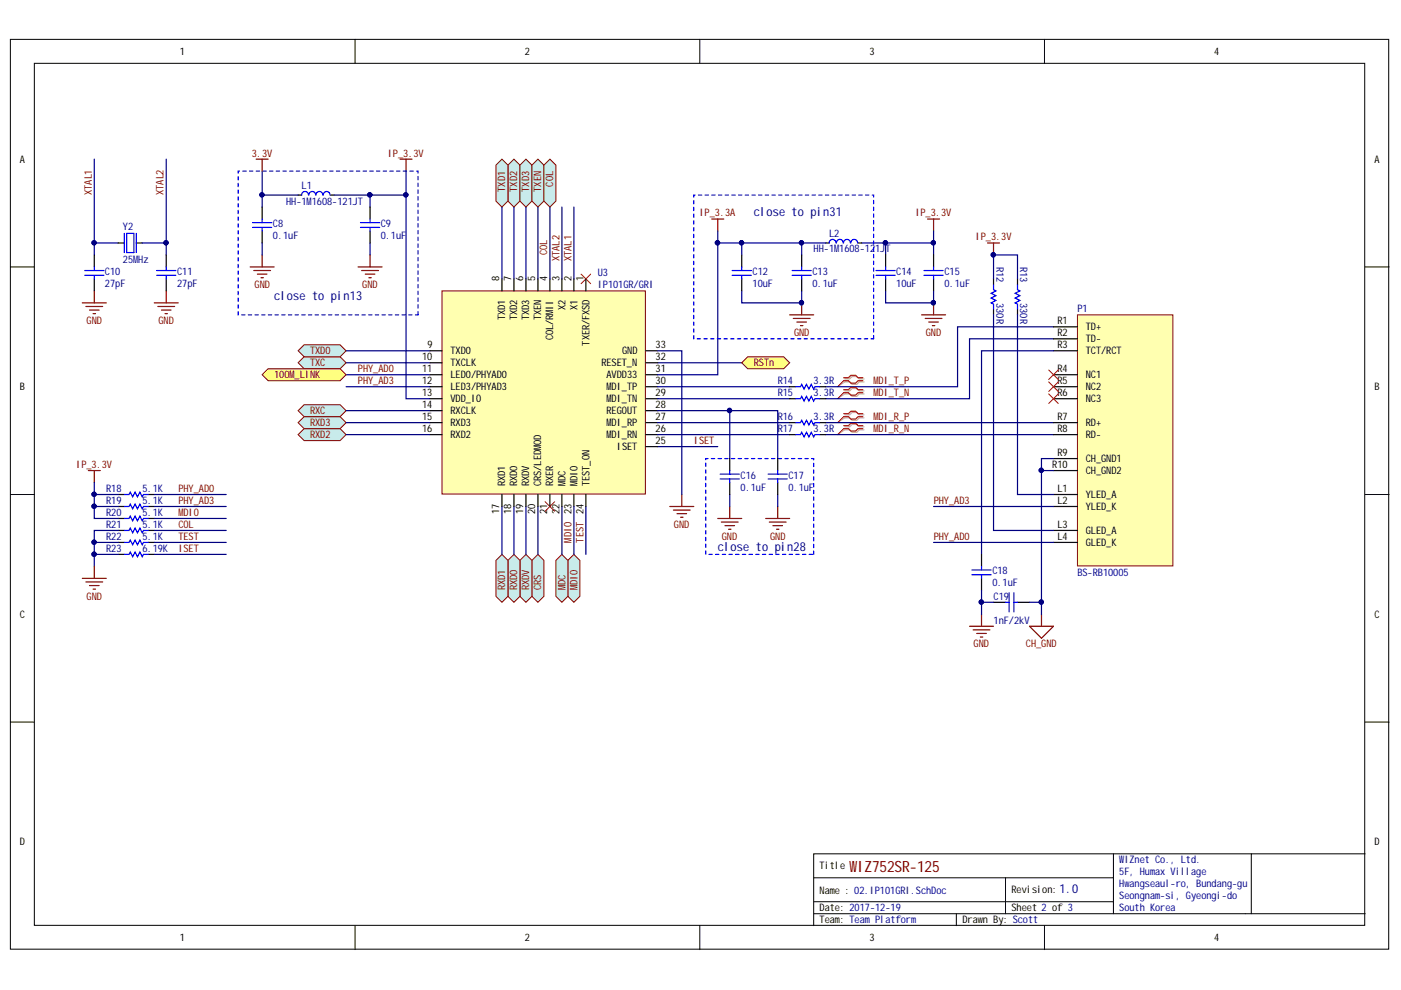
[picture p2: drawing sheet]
<svg xmlns="http://www.w3.org/2000/svg" width="297mm" height="210mm" viewBox="0 0 297 210" stroke-linecap="round" stroke-linejoin="round" font-family="sans-serif">
<defs><g id="words">
<g font-size="3.3" fill="#800000">
<text x="180.1" y="184.8">W</text>
<text x="181.7" y="184.8">IZ752SR-125</text>
</g>
<g font-size="2.6" fill="#000080">
<text x="159.8" y="45.7">close to pin31</text>
<text x="58.1" y="63.6">close to pin13</text>
<text x="152.2" y="116.9">close to pin28</text>
<text x="224.6" y="189.3">1.0</text>
</g>
<g font-size="2.2">
<text x="38.2" y="11.6">1</text>
<text x="111.3" y="11.6">2</text>
<text x="184.3" y="11.6">3</text>
<text x="257.4" y="11.6">4</text>
<text x="4.2" y="34.5">A</text>
<text x="291.5" y="34.5">A</text>
<text x="105.8" y="59.7" transform="rotate(-90 105.8 59.7)">8</text>
<text x="108.4" y="59.7" transform="rotate(-90 108.4 59.7)">7</text>
<text x="110.9" y="59.7" transform="rotate(-90 110.9 59.7)">6</text>
<text x="113.5" y="59.7" transform="rotate(-90 113.5 59.7)">5</text>
<text x="116" y="59.7" transform="rotate(-90 116 59.7)">4</text>
<text x="118.6" y="59.7" transform="rotate(-90 118.6 59.7)">3</text>
<text x="121.1" y="59.7" transform="rotate(-90 121.1 59.7)">2</text>
<text x="123.7" y="59.7" transform="rotate(-90 123.7 59.7)">1</text>
<text x="119.9" y="65.7" transform="rotate(-90 119.9 65.7)">X2</text>
<text x="122.4" y="65.7" transform="rotate(-90 122.4 65.7)">X1</text>
<text x="107.1" y="67.9" transform="rotate(-90 107.1 67.9)">TXD1</text>
<text x="109.6" y="67.9" transform="rotate(-90 109.6 67.9)">TXD2</text>
<text x="112.2" y="67.9" transform="rotate(-90 112.2 67.9)">TXD3</text>
<text x="114.7" y="67.9" transform="rotate(-90 114.7 67.9)">TXEN</text>
<text x="224.2" y="68.7">R1</text>
<text x="224.2" y="71.3">R2</text>
<text x="230.2" y="70">TD+</text>
<text x="89.5" y="76.3">10</text>
<text x="90.6" y="73.8">9</text>
<text x="95.5" y="75.1">TXD0</text>
<text x="95.5" y="77.6">TXCLK</text>
<text x="117.3" y="72.2" transform="rotate(-90 117.3 72.2)">COL/RMII</text>
<text x="125" y="73.3" transform="rotate(-90 125 73.3)">TXER/FXSD</text>
<text x="127.5" y="77.6">RESET_N</text>
<text x="131.9" y="75.1">GND</text>
<text x="139" y="76.3">32</text>
<text x="139" y="73.8">33</text>
<text x="224.2" y="73.8">R3</text>
<text x="230.2" y="72.5">TD-</text>
<text x="230.2" y="75.1">TCT/RCT</text>
<text x="4.2" y="82.7">B</text>
<text x="89.5" y="78.9">11</text>
<text x="89.5" y="81.4">12</text>
<text x="89.5" y="83.9">13</text>
<text x="95.5" y="80.1">LED0/PHYAD0</text>
<text x="95.5" y="82.7">LED3/PHYAD3</text>
<text x="128.6" y="82.7">MDI_TP</text>
<text x="128.6" y="80.1">AVDD33</text>
<text x="139" y="83.9">29</text>
<text x="139" y="81.4">30</text>
<text x="139" y="78.9">31</text>
<text x="224.2" y="78.9">R4</text>
<text x="224.2" y="81.4">R5</text>
<text x="224.2" y="83.9">R6</text>
<text x="230.2" y="80.1">NC1</text>
<text x="230.2" y="82.7">NC2</text>
<text x="291.5" y="82.7">B</text>
<text x="89.5" y="86.5">14</text>
<text x="89.5" y="89">15</text>
<text x="95.5" y="85.2">VDD_IO</text>
<text x="95.5" y="87.7">RXCLK</text>
<text x="128.6" y="87.7">REGOUT</text>
<text x="128.6" y="85.2">MDI_TN</text>
<text x="139" y="89">27</text>
<text x="139" y="86.5">28</text>
<text x="224.2" y="89">R7</text>
<text x="230.2" y="85.2">NC3</text>
<text x="89.5" y="91.6">16</text>
<text x="95.5" y="90.3">RXD3</text>
<text x="95.5" y="92.9">RXD2</text>
<text x="128.6" y="92.9">MDI_RN</text>
<text x="128.6" y="90.3">MDI_RP</text>
<text x="130.8" y="95.4">ISET</text>
<text x="139" y="94.2">25</text>
<text x="139" y="91.6">26</text>
<text x="224.2" y="91.6">R8</text>
<text x="230.2" y="90.3">RD+</text>
<text x="230.2" y="92.9">RD-</text>
<text x="223.1" y="99.2">R10</text>
<text x="224.2" y="96.7">R9</text>
<text x="230.2" y="98">CH_GND1</text>
<text x="230.2" y="100.5">CH_GND2</text>
<text x="107.1" y="103" transform="rotate(-90 107.1 103)">RXD1</text>
<text x="109.6" y="103" transform="rotate(-90 109.6 103)">RXD0</text>
<text x="112.2" y="103" transform="rotate(-90 112.2 103)">RXDV</text>
<text x="114.7" y="103" transform="rotate(-90 114.7 103)">CRS/LEDMOD</text>
<text x="117.3" y="103" transform="rotate(-90 117.3 103)">RXER</text>
<text x="119.9" y="103" transform="rotate(-90 119.9 103)">MDC</text>
<text x="122.4" y="103" transform="rotate(-90 122.4 103)">MDIO</text>
<text x="125" y="103" transform="rotate(-90 125 103)">TEST_ON</text>
<text x="224.2" y="106.8">L2</text>
<text x="224.2" y="104.3">L1</text>
<text x="230.2" y="105.6">YLED_A</text>
<text x="105.8" y="109" transform="rotate(-90 105.8 109)">17</text>
<text x="108.4" y="109" transform="rotate(-90 108.4 109)">18</text>
<text x="110.9" y="109" transform="rotate(-90 110.9 109)">19</text>
<text x="113.5" y="109" transform="rotate(-90 113.5 109)">20</text>
<text x="116" y="109" transform="rotate(-90 116 109)">21</text>
<text x="118.6" y="109" transform="rotate(-90 118.6 109)">22</text>
<text x="123.7" y="109" transform="rotate(-90 123.7 109)">24</text>
<text x="224.2" y="111.9">L3</text>
<text x="230.2" y="113.2">GLED_A</text>
<text x="230.2" y="108.1">YLED_K</text>
<text x="224.2" y="114.5">L4</text>
<text x="230.2" y="115.7">GLED_K</text>
<text x="4.2" y="130.9">C</text>
<text x="291.5" y="130.9">C</text>
<text x="4.2" y="179.2">D</text>
<text x="291.5" y="179.2">D</text>
<text x="173.8" y="184.3">Title</text>
<text x="173.8" y="189.6">Name : 02.IP101GRI.SchDoc</text>
<text x="214.5" y="189.3">Revision:</text>
<text x="173.8" y="193.1">Date: 2017-12-19</text>
<text x="173.8" y="195.7">Team: Team Platform</text>
<text x="204.1" y="195.7">Drawn By: Scott</text>
<text x="214.5" y="193.1">Sheet 2 of 3</text>
<text x="38.2" y="199.5">1</text>
<text x="111.3" y="199.5">2</text>
<text x="184.3" y="199.5">3</text>
<text x="257.4" y="199.5">4</text>
</g>
<g font-size="2.2" fill="#800000">
<text x="53.4" y="33.2">3.3V</text>
<text x="82.2" y="33.2">IP_3.3V</text>
<text x="19.5" y="41.3" transform="rotate(-90 19.5 41.3)">XTAL1</text>
<text x="34.7" y="41.3" transform="rotate(-90 34.7 41.3)">XTAL2</text>
<text x="107.1" y="40.7" transform="rotate(-90 107.1 40.7)">TXD1</text>
<text x="109.6" y="40.7" transform="rotate(-90 109.6 40.7)">TXD2</text>
<text x="112.2" y="40.7" transform="rotate(-90 112.2 40.7)">TXD3</text>
<text x="114.7" y="40.7" transform="rotate(-90 114.7 40.7)">TXEN</text>
<text x="117.3" y="39.6" transform="rotate(-90 117.3 39.6)">COL</text>
<text x="148.3" y="45.9">IP_3.3A</text>
<text x="194.1" y="45.9">IP_3.3V</text>
<text x="206.9" y="51">IP_3.3V</text>
<text x="116" y="54.1" transform="rotate(-90 116 54.1)">COL</text>
<text x="118.6" y="55.4" transform="rotate(-90 118.6 55.4)">XTAL2</text>
<text x="121.1" y="55.4" transform="rotate(-90 121.1 55.4)">XTAL1</text>
<text x="54" y="61.1">GND</text>
<text x="76.8" y="61.1">GND</text>
<text x="18.4" y="68.7">GND</text>
<text x="33.6" y="68.7">GND</text>
<text x="168.4" y="71.3">GND</text>
<text x="196.3" y="71.3">GND</text>
<text x="65.7" y="77.6">TXC</text>
<text x="65.7" y="75.1">TXD0</text>
<text x="159.8" y="77.6">RSTn</text>
<text x="58.1" y="80.1">100M_LINK</text>
<text x="75.9" y="78.9">PHY_AD0</text>
<text x="75.9" y="81.4">PHY_AD3</text>
<text x="185.2" y="81.4">MDI_T_P</text>
<text x="185.2" y="83.9">MDI_T_N</text>
<text x="65.7" y="87.7">RXC</text>
<text x="185.2" y="89">MDI_R_P</text>
<text x="65.7" y="92.9">RXD2</text>
<text x="65.7" y="90.3">RXD3</text>
<text x="147.1" y="94.2">ISET</text>
<text x="185.2" y="91.6">MDI_R_N</text>
<text x="16.2" y="99.2">IP_3.3V</text>
<text x="37.8" y="104.3">PHY_AD0</text>
<text x="37.8" y="106.8">PHY_AD3</text>
<text x="198" y="106.8">PHY_AD3</text>
<text x="37.8" y="109.4">MDIO</text>
<text x="37.8" y="111.9">COL</text>
<text x="142.9" y="111.9">GND</text>
<text x="37.8" y="114.5">TEST</text>
<text x="37.8" y="117">ISET</text>
<text x="121.1" y="115" transform="rotate(-90 121.1 115)">MDIO 23</text>
<text x="123.7" y="115" transform="rotate(-90 123.7 115)">TEST</text>
<text x="153" y="114.5">GND</text>
<text x="163.3" y="114.5">GND</text>
<text x="198" y="114.5">PHY_AD0</text>
<text x="107.1" y="125.2" transform="rotate(-90 107.1 125.2)">RXD1</text>
<text x="109.6" y="125.2" transform="rotate(-90 109.6 125.2)">RXD0</text>
<text x="112.2" y="125.2" transform="rotate(-90 112.2 125.2)">RXDV</text>
<text x="114.7" y="125.2" transform="rotate(-90 114.7 125.2)">CRS</text>
<text x="119.9" y="125.2" transform="rotate(-90 119.9 125.2)">MDC</text>
<text x="122.4" y="125.2" transform="rotate(-90 122.4 125.2)">MDIO</text>
<text x="18.4" y="127.1">GND</text>
<text x="206.4" y="137.3">GND</text>
<text x="217.5" y="137.3">CH_GND</text>
</g>
<g font-size="2.2" fill="#000080">
<text x="64" y="40.1">L1</text>
<text x="60.7" y="43.4">HH-1M1608-121JT</text>
<text x="26.1" y="48.7">Y2</text>
<text x="57.9" y="48.2">C8</text>
<text x="57.9" y="50.7">0.1uF</text>
<text x="80.7" y="48.2">C9</text>
<text x="80.7" y="50.7">0.1uF</text>
<text x="172.5" y="53.5">HH-1M1608-121JT</text>
<text x="175.8" y="50.2">L2</text>
<text x="22.3" y="58.3">C10</text>
<text x="26.1" y="55.8">25MHz</text>
<text x="37.6" y="58.3">C11</text>
<text x="126.7" y="58.6">U3</text>
<text x="159.6" y="58.3">C12</text>
<text x="172.2" y="58.3">C13</text>
<text x="190" y="58.3">C14</text>
<text x="200.3" y="58.3">C15</text>
<text x="211.2" y="56.6" transform="rotate(90 211.2 56.6)">R12</text>
<text x="216.3" y="56.6" transform="rotate(90 216.3 56.6)">R13</text>
<text x="22.3" y="60.9">27pF</text>
<text x="37.6" y="60.9">27pF</text>
<text x="126.7" y="61.1">IP101GR/GRI</text>
<text x="159.6" y="60.9">10uF</text>
<text x="172.2" y="60.9">0.1uF</text>
<text x="190" y="60.9">10uF</text>
<text x="200.3" y="60.9">0.1uF</text>
<text x="211.2" y="64.2" transform="rotate(90 211.2 64.2)">330R</text>
<text x="216.3" y="64.2" transform="rotate(90 216.3 64.2)">330R</text>
<text x="228.4" y="66.2">P1</text>
<text x="164.9" y="81.4">R14</text>
<text x="164.9" y="83.9">R15</text>
<text x="172.5" y="81.4">3.3R</text>
<text x="172.5" y="83.9">3.3R</text>
<text x="164.9" y="89">R16</text>
<text x="172.5" y="89">3.3R</text>
<text x="164.9" y="91.6">R17</text>
<text x="172.5" y="91.6">3.3R</text>
<text x="157" y="101.5">C16</text>
<text x="167.2" y="101.5">C17</text>
<text x="22.5" y="106.8">R19</text>
<text x="22.5" y="104.3">R18</text>
<text x="30.2" y="106.8">5.1K</text>
<text x="30.2" y="104.3">5.1K</text>
<text x="157" y="104.1">0.1uF</text>
<text x="167.2" y="104.1">0.1uF</text>
<text x="22.5" y="109.4">R20</text>
<text x="22.5" y="111.9">R21</text>
<text x="30.2" y="109.4">5.1K</text>
<text x="30.2" y="111.9">5.1K</text>
<text x="22.5" y="117">R23</text>
<text x="22.5" y="114.5">R22</text>
<text x="30.2" y="117">6.19K</text>
<text x="30.2" y="114.5">5.1K</text>
<text x="210.4" y="121.8">C18</text>
<text x="210.4" y="124.3">0.1uF</text>
<text x="228.4" y="122.1">BS-RB10005</text>
<text x="210.7" y="127.1">C19</text>
<text x="210.7" y="132.2">1nF/2kV</text>
<text x="237.3" y="183">WIZnet Co., Ltd.</text>
<text x="237.3" y="185.5">5F, Humax Village</text>
<text x="237.3" y="188.1">Hwangseaul-ro, Bundang-gu</text>
<text x="237.3" y="190.6">Seongnam-si, Gyeongi-do</text>
<text x="237.3" y="193.1">South Korea</text>
</g>
</g></defs>
<g fill="#fff" stroke="#000" stroke-width=".21">
<path d="M2.2 8.3h292.2v192.9h-292.2z"/>
<path d="M7.3 13.4h282v182.8h-282z"/>
</g>
<g fill="none" stroke="#000" stroke-width=".21">
<path d="M75.3 8.3v5.1M148.4 8.3v5.1M221.4 8.3v5.1M2.2 56.6h5.1M289.4 56.6h5.1M2.2 104.8h5.1M289.4 104.8h5.1M2.2 153.1h5.1M289.4 153.1h5.1M75.3 196.3v5M148.4 196.3v5M172.5 186.1h63.6"/>
<path d="M172.5 193.7h116.9M172.5 191.2h63.6M202.8 193.7v2.6M213.2 186.1v7.6M221.4 196.3v5M236.1 181v12.7M265.3 181h-92.8v15.3M289.4 181h-24.1v12.7"/>
</g>
<path d="M20 33.7v17.8M35.2 33.7v20.4M25.1 51.5h-5.1v2.6" fill="none" stroke="#000080" stroke-width=".26"/>
<g fill="#000080" stroke="#000080" stroke-width=".21">
<circle cx="35.2" cy="51.5" r=".46"/>
<circle cx="19.9" cy="51.5" r=".46"/>
<circle cx="169.9" cy="64.2" r=".46"/>
</g>
<g fill="none" stroke="#800000" stroke-width=".26">
<path d="M17.5 64.2h5M18.2 65h3.6M19 65.7h2M19.7 66.5h.5M20 61.7v2.5M32.7 64.2h5.1M33.5 65h3.5M34.2 65.7h2.1M35 66.5h.5M35.2 61.7v2.5M167.4 66.8h5.1M168.2 67.5h3.6"/>
<path d="M169 68.3h2M169.7 69h.5M170 64.2v2.6"/>
</g>
<path d="M179.1 80.3h1l.5-.5h1.1l.5 .5h1M179.1 81h1l.5 .5h1.1l.5-.5h1M179.1 82.9h1l.5-.5h1.1l.5 .5h1M179.1 83.5h1l.5 .5h1.1l.5-.5h1M179.1 88h1l.5-.5h1.1l.5 .5h1M179.1 88.6h1l.5 .5h1.1l.5-.5h1M179.1 90.5h1l.5-.5h1.1l.5 .5h1M179.1 91.1h1l.5 .5h1.1l.5-.5h1" fill="none" stroke="#d0a3a3" stroke-width=".26"/>
<path d="M179.1 81l-1.5 1M179.1 83.5l-1.5 1M179.1 88.6l-1.5 1M179.1 91.1l-1.5 1.1" fill="none" stroke="#d0a3a3" stroke-width=".21"/>
<path d="M178.9 80.1h1l.5-.5h1l.5 .5h1M178.9 80.7h1l.5 .5h1l.5-.5h1M178.9 82.6h1l.5-.5h1l.5 .5h1M178.9 83.3h1l.5 .5h1l.5-.5h1M178.9 87.7h1l.5-.5h1l.5 .5h1M178.9 88.3h1l.5 .5h1l.5-.5h1M178.9 90.2h1l.5-.5h1l.5 .5h1M178.9 90.9h1l.5 .5h1l.5-.5h1" fill="none" stroke="#f00" stroke-width=".26"/>
<path d="M178.9 80.7l-1.3 1.3M178.9 83.3l-1.3 1.2M178.9 88.3l-1.3 1.3M178.9 90.9l-1.3 1.3" fill="none" stroke="#f00" stroke-width=".21"/>
<g fill="#c8ebeb" stroke="#800000" stroke-width=".21">
<path d="M112.8 118.8l1.2-1.3 1.3 1.3v7.6l-1.3 1.3-1.2-1.3z" fill-rule="evenodd"/>
<path d="M110.2 118.8l1.3-1.3 1.3 1.3v7.6l-1.3 1.3-1.3-1.3z" fill-rule="evenodd"/>
<path d="M107.7 118.8l1.3-1.3 1.2 1.3v7.6l-1.2 1.3-1.3-1.3z" fill-rule="evenodd"/>
<path d="M105.2 118.8l1.2-1.3 1.3 1.3v7.6l-1.3 1.3-1.2-1.3z" fill-rule="evenodd"/>
<path d="M63.2 92.2l1.3-1.3h7.6l1.3 1.3-1.3 1.2h-7.6z" fill-rule="evenodd"/>
<path d="M63.2 89.6l1.3-1.3h7.6l1.3 1.3-1.3 1.3h-7.6z" fill-rule="evenodd"/>
<path d="M107.7 35l1.3-1.3 1.2 1.3v7.6l-1.2 1.3-1.3-1.3z" fill-rule="evenodd"/>
<path d="M110.2 35l1.3-1.3 1.3 1.3v7.6l-1.3 1.3-1.3-1.3z" fill-rule="evenodd"/>
<path d="M112.8 35l1.2-1.3 1.3 1.3v7.6l-1.3 1.3-1.2-1.3z" fill-rule="evenodd"/>
<path d="M120.4 118.8l1.3-1.3 1.2 1.3v7.6l-1.2 1.3-1.3-1.3z" fill-rule="evenodd"/>
<path d="M117.9 118.8l1.2-1.3 1.3 1.3v7.6l-1.3 1.3-1.2-1.3z" fill-rule="evenodd"/>
<path d="M63.2 87.1l1.3-1.3h7.6l1.3 1.3-1.3 1.2h-7.6z" fill-rule="evenodd"/>
<path d="M63.2 76.9l1.3-1.3h7.6l1.3 1.3-1.3 1.3h-7.6z" fill-rule="evenodd"/>
<path d="M63.2 74.4l1.3-1.3h7.6l1.3 1.3-1.3 1.2h-7.6z" fill-rule="evenodd"/>
<path d="M105.2 35l1.2-1.3 1.3 1.3v7.6l-1.3 1.3-1.2-1.3z" fill-rule="evenodd"/>
<path d="M115.3 35l1.3-1.3 1.3 1.3v7.6l-1.3 1.3-1.3-1.3z" fill-rule="evenodd"/>
</g>
<g fill="none" stroke="#000080" stroke-width=".26">
<path d="M106.4 43.9v15.2M109 43.9v15.2M111.5 43.9v15.2M114 43.9v15.2M119.1 43.9v15.2M121.7 43.9v15.2M73.4 74.4h17.8M73.4 76.9h17.8M73.4 79.5h17.8M139.5 76.9h17.8M73.4 87.1h17.8M73.4 89.6h17.8"/>
<path d="M73.4 92.2h17.8M73.4 82h17.8M139.5 94.7h12.7M106.4 107.4v10.1M109 107.4v10.1M111.5 107.4v10.1M114 107.4v10.1M119.1 107.4v10.1M124.2 107.4v10.1"/>
</g>
<path d="M123.2 58.1l2 2.1M125.2 58.1l-2 2.1M115.6 106.4l2 2M117.6 106.4l-2 2" fill="none" stroke="#f00" stroke-width=".21"/>
<g fill="none" stroke="#800000" stroke-width=".26">
<path d="M84.8 33.7h2.6M86.1 33.7v2.6M150.9 46.4h2.6M152.2 46.4v2.6M142 107.4h5.1M142.8 108.2h3.5M143.5 108.9h2.1M144.3 109.7h.5M144.6 104.8v2.6M152.2 109.9h5.1M152.9 110.7h3.6M153.7 111.5h2"/>
<path d="M154.5 112.2h.5M154.7 107.4v2.5M162.3 109.9h5.1M163.1 110.7h3.6M163.9 111.5h2M164.6 112.2h.5M164.9 107.4v2.5"/>
</g>
<path d="M55.6 79.5l1.3-1.3h15.2l1.3 1.3-1.3 1.2h-15.2z" fill-rule="evenodd" fill="#ffff80" stroke="#800000" stroke-width=".21"/>
<path d="M75.9 56.6h5.1M76.7 57.4h3.5M77.4 58.1h2.1M78.2 58.9h.5M78.5 54.1v2.5M196.7 46.4h2.5M197.9 46.4v2.6M195.4 66.8h5.1M196.2 67.5h3.5M196.9 68.3h2.1M197.7 69h.5M197.9 64.2v2.6" fill="none" stroke="#800000" stroke-width=".26"/>
<g fill="#000080" stroke="#000080" stroke-width=".21">
<circle cx="197.9" cy="64.2" r=".46"/>
<circle cx="169.9" cy="51.5" r=".46"/>
<circle cx="157.2" cy="51.5" r=".46"/>
<circle cx="152.1" cy="51.5" r=".46"/>
</g>
<path d="M78.5 51.5v2.6M152.2 51.5h17.8v2.6M157.3 51.5v2.6" fill="none" stroke="#000080" stroke-width=".26"/>
<path d="M93.7 61.7h43.1v43h-43.1z" fill="#ffffb0" stroke="#800000" stroke-width=".21"/>
<g fill="none" stroke="#000" stroke-width=".26">
<path d="M20 54.1v2.5M20 59.1v2.6M25.1 51.5h1.2M28.9 51.5h1.3M35.2 54.1v2.5M35.2 59.1v2.6M55.6 43.9v2.5M55.6 49v2.5M63.2 41.4h.8M70.1 41.4h.7M78.5 43.9v2.5M78.5 49v2.5"/>
<path d="M106.4 59.1v2.6M109 59.1v2.6M111.5 59.1v2.6M114 59.1v2.6M116.6 59.1v2.6M119.1 59.1v2.6M121.7 59.1v2.6M124.2 59.1v2.6M170 54.1v2.5M170 59.1v2.6M175.1 51.5h.7M181.9 51.5h.8"/>
<path d="M197.9 54.1v2.5M197.9 59.1v2.6M91.2 74.4h2.5M91.2 76.9h2.5M91.2 79.5h2.5M136.9 74.4h2.6M136.9 76.9h2.6M136.9 79.5h2.6M91.2 82h2.5M91.2 84.5h2.5M91.2 87.1h2.5M91.2 89.6h2.5"/>
<path d="M91.2 92.2h2.5M136.9 82h2.6M136.9 84.5h2.6M136.9 87.1h2.6M136.9 89.6h2.6M136.9 92.2h2.6M136.9 94.7h2.6M154.7 97.2v2.6M164.9 97.2v2.6M167.4 82h1.3M167.4 84.5h1.3M167.4 89.6h1.3"/>
<path d="M167.4 92.2h1.3M173.8 82h1.3M173.8 84.5h1.3M173.8 89.6h1.3M173.8 92.2h1.3M25.1 117.5h1.2M25.1 107.4h1.2M25.1 104.8h1.2M25.1 109.9h1.2M25.1 112.5h1.2M25.1 115h1.2M31.4 117.5h1.3"/>
<path d="M31.4 107.4h1.3M31.4 104.8h1.3M31.4 109.9h1.3M31.4 112.5h1.3M31.4 115h1.3M106.4 104.8v2.6M109 104.8v2.6M111.5 104.8v2.6M114 104.8v2.6M116.6 104.8v2.6M119.1 104.8v2.6M121.7 104.8v2.6"/>
<path d="M124.2 104.8v2.6M154.7 102.3v2.5M164.9 102.3v2.5"/>
</g>
<g fill="none" stroke="#000080" stroke-width=".26">
<path d="M55.6 36.3v5.1h7.6M86.1 36.3v48.2h5.1M30.2 51.5h5M55.6 41.4v2.5M55.6 51.5v2.6M70.8 41.4h15.3M78.5 41.4v2.5M116.6 43.9v15.2M152.2 49v30.5h-12.7M170 51.5h5.1M182.7 51.5h15.2v2.6M187.8 51.5v2.6"/>
<path d="M197.9 49v2.5M139.5 74.4h5.1v30.4M157.3 61.7v2.5h12.7v-2.5M187.8 61.7v2.5h10.1v-2.5M223.4 71.8h-17.8v12.7h-30.5M223.4 69.3h-20.4v12.7h-27.9M139.5 87.1h15.2v10.1M139.5 92.2h27.9M139.5 89.6h27.9M139.5 84.5h27.9M139.5 82h27.9M154.7 87.1h10.2v10.1"/>
<path d="M175.1 92.2h48.3M175.1 89.6h48.3M20 102.3v2.5h5.1M20 104.8v5.1h5.1M20 107.4h5.1M20 115h5.1M20 117.5h5.1M25.1 112.5h-5.1v7.6M32.7 104.8h15.3M32.7 107.4h15.3M32.7 109.9h15.3M32.7 112.5h15.3"/>
<path d="M32.7 115h15.3M32.7 117.5h15.3M121.7 107.4v10.1M154.7 104.8v2.6M164.9 104.8v2.6"/>
</g>
<g fill="#000080" stroke="#000080" stroke-width=".21">
<circle cx="187.7" cy="51.5" r=".46"/>
<circle cx="197.9" cy="51.5" r=".46"/>
<circle cx="55.5" cy="41.3" r=".46"/>
<circle cx="78.4" cy="41.3" r=".46"/>
<circle cx="86" cy="41.3" r=".46"/>
<circle cx="19.9" cy="104.8" r=".46"/>
<circle cx="19.9" cy="107.3" r=".46"/>
<circle cx="19.9" cy="115" r=".46"/>
<circle cx="19.9" cy="117.5" r=".46"/>
<circle cx="169.9" cy="64.2" r=".46"/>
<circle cx="169.9" cy="51.5" r=".46"/>
<circle cx="197.9" cy="64.2" r=".46"/>
<circle cx="152.1" cy="51.5" r=".46"/>
<circle cx="154.7" cy="87" r=".46"/>
<circle cx="35.2" cy="51.5" r=".46"/>
</g>
<g fill="none" stroke="#800000" stroke-width=".26">
<path d="M54.3 33.7h2.6M55.6 33.7v2.6M53 56.6h5.1M53.8 57.4h3.6M54.6 58.1h2M55.3 58.9h.5M55.6 54.1v2.5M18.7 99.8h2.6M20 99.8v2.5M17.5 122.6h5M18.2 123.4h3.6M19 124.1h2"/>
<path d="M19.7 124.9h.5M20 120.1v2.5"/>
</g>
<path d="M88.6 66.8v-30.5h-38.1v30.5h38.1M185.2 71.8v-30.4h-38.1v30.4h38.1M172.5 117.5v-20.3h-22.9v20.3h22.9" fill="none" stroke="#00f" stroke-width=".26" stroke-dasharray=".7 .7"/>
<g fill="none" stroke="#00f" stroke-width=".26">
<path d="M18 57.4h4M18 58.4h4M20 56.6v.8M20 58.4v.7M26.3 49.5v4.1M26.9 49.5h1.5v4.1h-1.5zM28.9 49.5v4.1M33.2 57.4h4.1M33.2 58.4h4.1M35.2 56.6v.8M35.2 58.4v.7M53.5 47.2h4.1"/>
<path d="M53.5 48.2h4.1M55.6 46.4v.8M55.6 48.2v.8M65.4 41.4a.72 .72 0 0 0-.7-.8 .72 .72 0 0 0-.8 .8M66.9 41.4a.71 .71 0 0 0-.7-.8 .71 .71 0 0 0-.7 .8M68.4 41.4a.72 .72 0 0 0-.7-.8 .72 .72 0 0 0-.7 .8M70 41.4a.71 .71 0 0 0-.7-.8 .71 .71 0 0 0-.8 .8M76.4 47.2h4.1M76.4 48.2h4.1M78.5 46.4v.8M78.5 48.2v.8M167.9 57.4h4.1"/>
<path d="M167.9 58.4h4.1M170 56.6v.8M170 58.4v.7M177.2 51.5a.72 .72 0 0 0-.7-.7 .72 .72 0 0 0-.7 .7M178.8 51.5a.71 .71 0 0 0-.7-.7 .71 .71 0 0 0-.8 .7M180.3 51.5a.72 .72 0 0 0-.7-.7 .72 .72 0 0 0-.8 .7M181.8 51.5a.71 .71 0 0 0-.7-.7 .71 .71 0 0 0-.7 .7M195.9 57.4h4.1M195.9 58.4h4.1M197.9 56.6v.8M197.9 58.4v.7M154.7 99.8v.7"/>
<path d="M164.9 99.8v.7M168.7 82h1l.3-.5 .5 1 .5-1 .5 1 .5-1 .5 1 .3-.5h1M168.7 84.5h1l.3-.5 .5 1 .5-1 .5 1 .5-1 .5 1 .3-.5h1M168.7 89.6h1l.3-.5 .5 1 .5-1 .5 1 .5-1 .5 1 .3-.5h1M168.7 92.2h1l.3-.6 .5 1.1 .5-1.1 .5 1.1 .5-1.1 .5 1.1 .3-.5h1M26.3 117.5h1.1l.2-.5 .5 1.1 .5-1.1 .5 1.1 .6-1.1 .5 1.1 .2-.6h1M26.3 107.4h1.1l.2-.5 .5 1 .5-1 .5 1 .6-1 .5 1 .2-.5h1M26.3 104.8h1.1l.2-.5 .5 1.1 .5-1.1 .5 1.1 .6-1.1 .5 1.1 .2-.6h1M26.3 109.9h1.1l.2-.5 .5 1 .5-1 .5 1 .6-1 .5 1 .2-.5h1M26.3 112.5h1.1l.2-.5 .5 1 .5-1 .5 1 .6-1 .5 1 .2-.5h1M26.3 115h1.1l.2-.5 .5 1 .5-1 .5 1 .6-1 .5 1 .2-.5h1M152.7 100.5h4.1"/>
<path d="M152.7 101.5h4.1M154.7 101.5v.8M162.9 100.5h4M162.9 101.5h4M164.9 101.5v.8"/>
</g>
<path d="M228.4 66.8h20.3v53.2h-20.3z" fill="#ffffb0" stroke="#800000" stroke-width=".21"/>
<g fill="none" stroke="#000" stroke-width=".26">
<path d="M210.6 59.1v1.3M215.7 59.1v1.3M210.6 65.5v1.3M215.7 65.5v1.3M223.4 69.3h5M223.4 71.8h5M223.4 74.4h5M223.4 79.5h5M223.4 82h5M223.4 84.5h5M223.4 89.6h5M223.4 92.2h5"/>
<path d="M223.4 97.2h5M223.4 99.8h5M208.1 117.5v2.6M223.4 115h5M223.4 112.5h5M223.4 107.4h5M223.4 104.8h5M208.1 122.6v2.6M210.6 127.7h2.6M215.7 127.7h2.6"/>
</g>
<path d="M210.6 59.1v-5h5.1v5M210.6 66.8v45.7h12.8M215.7 66.8v38h7.7M223.4 74.4h-15.3v43.1M220.8 99.8h2.6M223.4 97.2h-2.6v30.5h-2.5M197.9 107.4h25.5M197.9 115h25.5M208.1 125.2v5M208.1 127.7h2.5M220.8 127.7v2.5" fill="none" stroke="#000080" stroke-width=".26"/>
<path d="M210.6 60.4v1l.6 .3-1.1 .5 1.1 .5-1.1 .5 1.1 .5-1.1 .5 .5 .3v1M215.7 60.4v1l.5 .3-1 .5 1 .5-1 .5 1 .5-1 .5 .5 .3v1M206.1 120.8h4M206.1 121.9h4M208.1 120.1v.7M208.1 121.9v.7M213.2 127.7h.8M214 125.7v4M215 125.7v4M215 127.7h.7" fill="none" stroke="#00f" stroke-width=".26"/>
<path d="M209.4 51.5h2.5M210.6 51.5v2.6M205.6 132.8h5M206.3 133.5h3.6M207.1 134.3h2M207.8 135.1h.6M208.1 130.2v2.6M218.3 132.8h5.1l-2.6 2.5zM220.8 130.2v2.6" fill="none" stroke="#800000" stroke-width=".26"/>
<g fill="#000080" stroke="#000080" stroke-width=".21">
<circle cx="220.8" cy="99.7" r=".46"/>
<circle cx="220.8" cy="127.7" r=".46"/>
<circle cx="208.1" cy="127.7" r=".46"/>
<circle cx="210.6" cy="54" r=".46"/>
</g>
<path d="M157.3 76.9l1.2-1.3h7.7l1.2 1.3-1.2 1.3h-7.7z" fill-rule="evenodd" fill="#ffff80" stroke="#800000" stroke-width=".21"/>
<path d="M222.3 78.4l2.1 2.1M224.4 78.4l-2.1 2.1M222.3 81l2.1 2M222.3 83.5l2.1 2M224.4 81l-2.1 2M224.4 83.5l-2.1 2" fill="none" stroke="#f00" stroke-width=".21"/>
<path d="M157.3 54.1v2.5M157.3 59.1v2.6M187.8 54.1v2.5M187.8 59.1v2.6" fill="none" stroke="#000" stroke-width=".26"/>
<path d="M155.2 57.4h4.1M155.2 58.4h4.1M157.3 56.6v.8M157.3 58.4v.7M185.7 57.4h4.1M185.7 58.4h4.1M187.8 56.6v.8M187.8 58.4v.7" fill="none" stroke="#00f" stroke-width=".26"/>
<use href="#words"/>
</svg>
